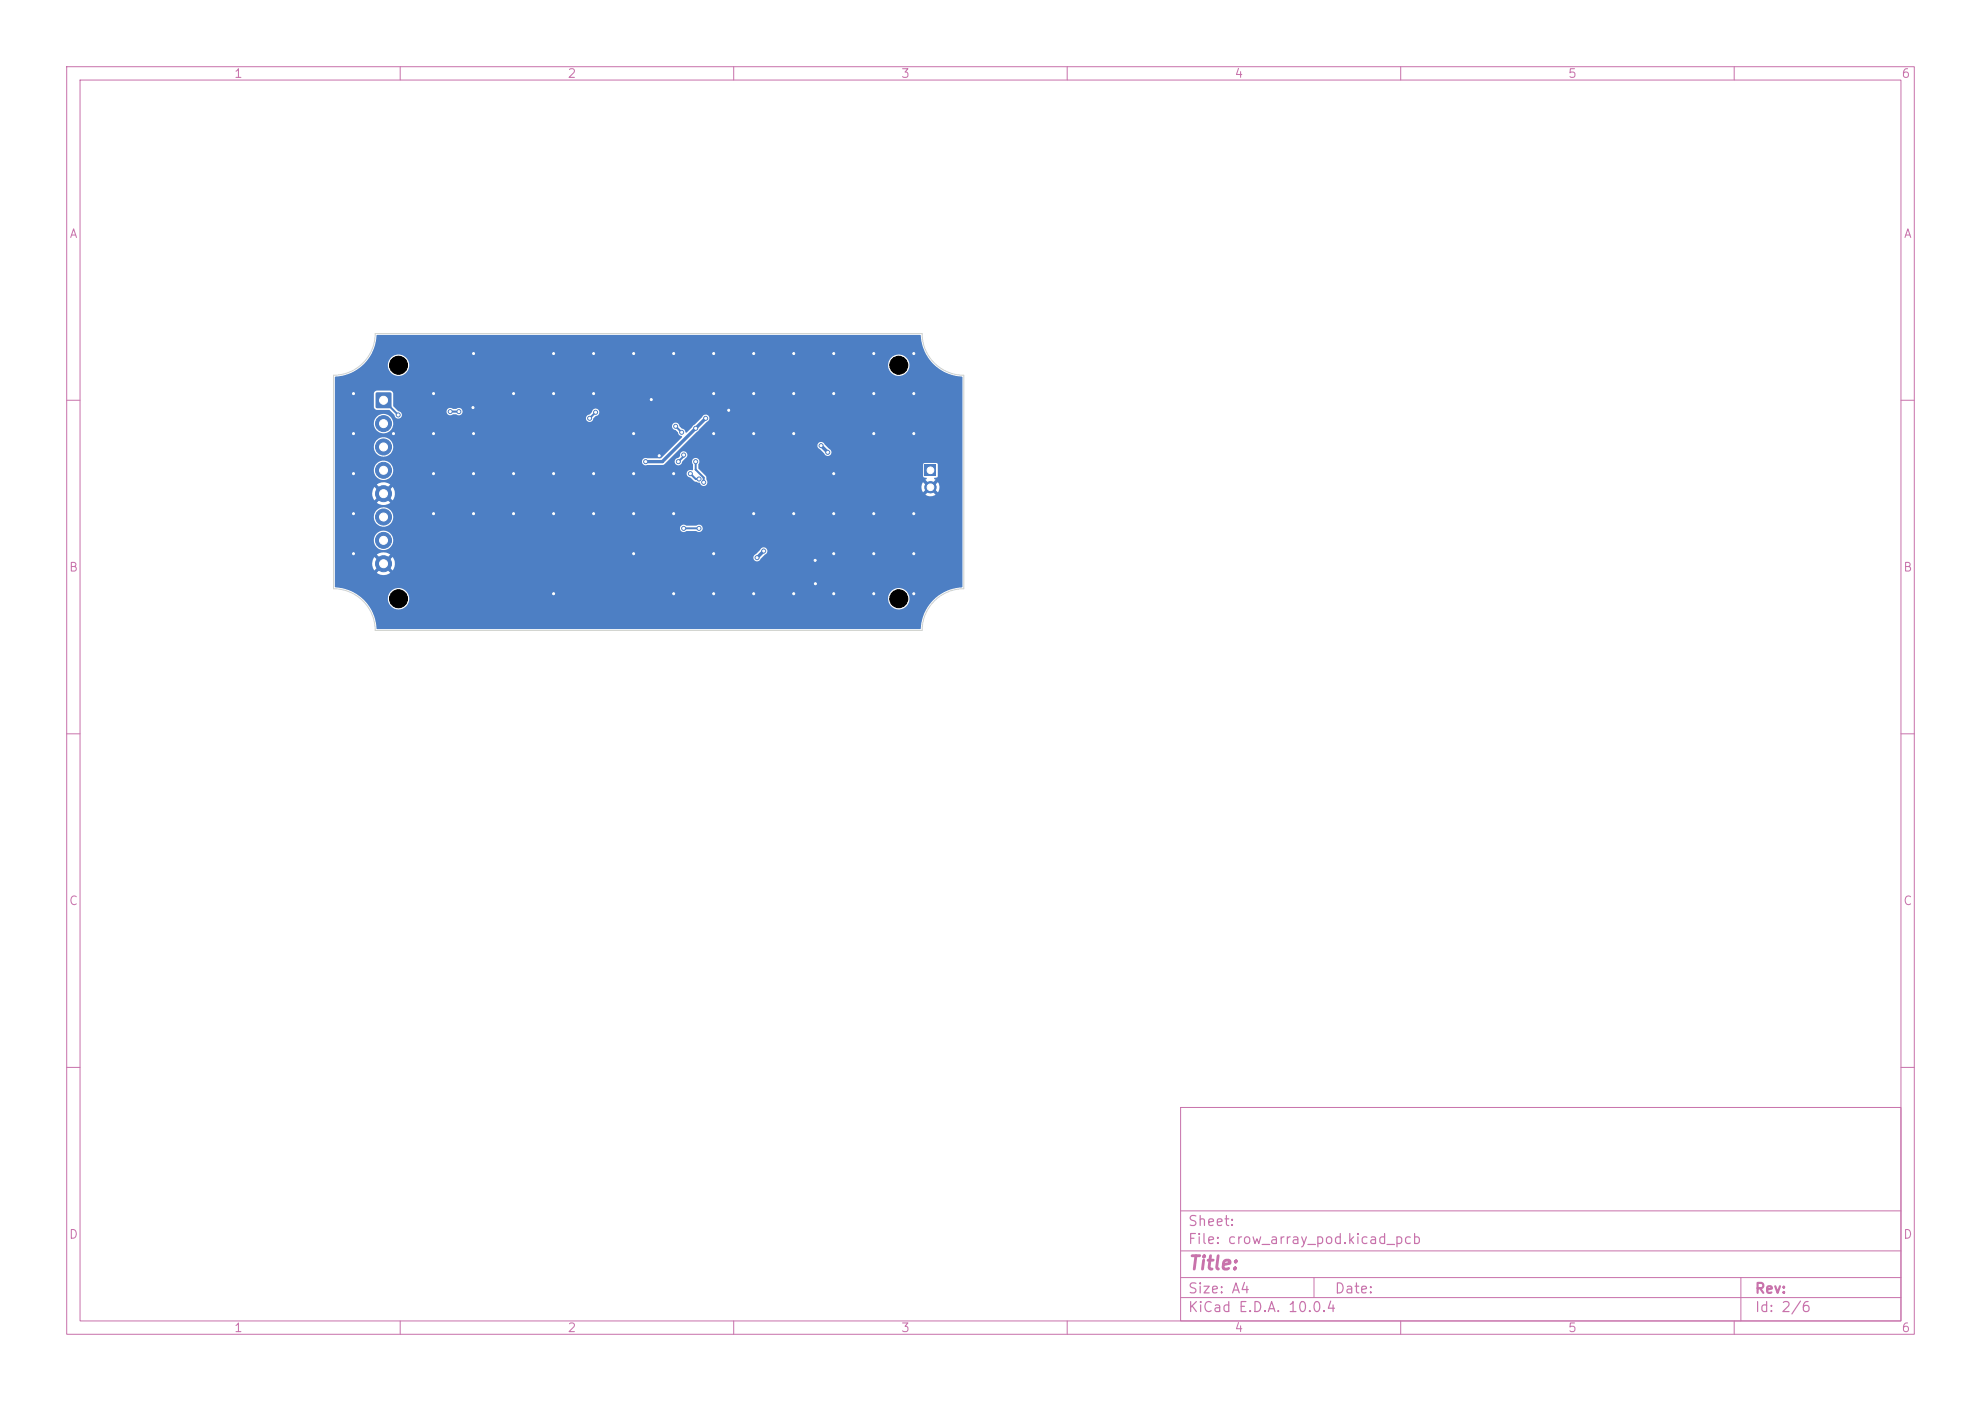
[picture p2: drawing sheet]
<svg xmlns="http://www.w3.org/2000/svg" width="297mm" height="210mm" viewBox="0 0 297 210" stroke-linecap="round" stroke-linejoin="round" font-family="sans-serif">
<defs><g id="words">
<text font-size="2" fill="#c872ab" x="178" y="190.8">Title:</text>
<g font-size="1.5" fill="#c872ab">
<text x="178" y="184.2">Sheet:</text>
<text x="178" y="186.9">File: crow_array_pod.kicad_pcb</text>
<text x="178" y="197.1">KiCad E.D.A. 10.0.4</text>
<text x="178" y="194.3">Size: A4</text>
<text x="200" y="194.3">Date:</text>
<text x="263" y="194.3">Rev:</text>
<text x="263" y="197.1">Id: 2/6</text>
</g>
<g font-size="1.3" fill="#c872ab">
<text x="35" y="12">1</text>
<text x="85" y="12">2</text>
<text x="135" y="12">3</text>
<text x="185" y="12">4</text>
<text x="235" y="12">5</text>
<text x="285" y="12">6</text>
<text x="10.3" y="36">A</text>
<text x="285.4" y="36">A</text>
<text x="10.3" y="86">B</text>
<text x="285.3" y="86">B</text>
<text x="10.3" y="136">C</text>
<text x="285.3" y="136">C</text>
<text x="10.3" y="186">D</text>
<text x="285.3" y="186">D</text>
<text x="35" y="200">1</text>
<text x="85" y="200">2</text>
<text x="135" y="200">3</text>
<text x="185" y="200">4</text>
<text x="235" y="200">5</text>
<text x="285" y="200">6</text>
</g>
</g></defs>
<g fill="none" stroke="#c872ab" stroke-width=".15">
<path d="M10 10h277v190h-277zM12 12h273v186h-273zM60 10v2M110 10v2M160 10v2M210 10v2M260 10v2M10 60h2M285 60h2M10 110h2M285 110h2M10 160h2"/>
<path d="M177 166h108v32h-108zM285 160h2M60 198v2M110 198v2M160 198v2M177 194.5h108M177 191.5h108M177 187.5h108M177 181.5h108M197 191.5v3M210 198v2M260 198v2"/>
<path d="M261 191.5v6.5"/>
</g>
<path d="M56.4 58.9h2.2v2.2h-2.2z" fill="#4d7fc4"/>
<g fill="#4d7fc4" stroke="#4d7fc4" stroke-width=".15">
<circle cx="57.5" cy="63.5" r="1.2"/>
<circle cx="57.5" cy="67" r="1.2"/>
<circle cx="57.5" cy="70.5" r="1.2"/>
<circle cx="57.5" cy="74" r="1.2"/>
<circle cx="57.5" cy="77.5" r="1.2"/>
<circle cx="57.5" cy="81" r="1.2"/>
<circle cx="57.5" cy="84.5" r="1.2"/>
</g>
<path d="M138.6 69.7h1.7v1.7h-1.7z" fill="#4d7fc4"/>
<g fill="#4d7fc4" stroke="#4d7fc4" stroke-width=".15">
<circle cx="139.5" cy="73" r=".85"/>
<circle cx="103.5" cy="71" r=".3"/>
<circle cx="104.8" cy="71.8" r=".3"/>
<circle cx="124.1" cy="67.8" r=".3"/>
<circle cx="114.5" cy="82.6" r=".3"/>
<circle cx="123.1" cy="66.8" r=".3"/>
<circle cx="113.5" cy="83.6" r=".3"/>
<circle cx="96.8" cy="69.2" r=".3"/>
<circle cx="104.3" cy="64.2" r=".3"/>
<circle cx="105.8" cy="62.7" r=".3"/>
<circle cx="71" cy="65" r=".3"/>
<circle cx="113" cy="53" r=".3"/>
<circle cx="131" cy="59" r=".3"/>
<circle cx="89" cy="59" r=".3"/>
<circle cx="107" cy="65" r=".3"/>
<circle cx="77" cy="59" r=".3"/>
<circle cx="137" cy="89" r=".3"/>
<circle cx="107" cy="83" r=".3"/>
<circle cx="77" cy="77" r=".3"/>
<circle cx="101" cy="77" r=".3"/>
<circle cx="53" cy="59" r=".3"/>
<circle cx="107" cy="53" r=".3"/>
<circle cx="131" cy="89" r=".3"/>
<circle cx="95" cy="53" r=".3"/>
<circle cx="53" cy="65" r=".3"/>
<circle cx="107" cy="59" r=".3"/>
<circle cx="131" cy="53" r=".3"/>
<circle cx="131" cy="83" r=".3"/>
<circle cx="137" cy="65" r=".3"/>
<circle cx="95" cy="83" r=".3"/>
<circle cx="125" cy="71" r=".3"/>
<circle cx="77" cy="71" r=".3"/>
<circle cx="119" cy="89" r=".3"/>
<circle cx="89" cy="71" r=".3"/>
<circle cx="65" cy="71" r=".3"/>
<circle cx="98.8" cy="68.3" r=".3"/>
<circle cx="109.2" cy="61.5" r=".3"/>
<circle cx="125" cy="83" r=".3"/>
<circle cx="137" cy="59" r=".3"/>
<circle cx="95" cy="65" r=".3"/>
<circle cx="83" cy="89" r=".3"/>
<circle cx="71" cy="71" r=".3"/>
<circle cx="83" cy="77" r=".3"/>
<circle cx="125" cy="59" r=".3"/>
<circle cx="119" cy="65" r=".3"/>
<circle cx="89" cy="53" r=".3"/>
<circle cx="70.9" cy="61.1" r=".3"/>
<circle cx="65" cy="59" r=".3"/>
<circle cx="131" cy="65" r=".3"/>
<circle cx="119" cy="53" r=".3"/>
<circle cx="125" cy="89" r=".3"/>
<circle cx="83" cy="71" r=".3"/>
<circle cx="107" cy="89" r=".3"/>
<circle cx="113" cy="77" r=".3"/>
<circle cx="101" cy="53" r=".3"/>
<circle cx="125" cy="77" r=".3"/>
<circle cx="125" cy="53" r=".3"/>
<circle cx="95" cy="77" r=".3"/>
<circle cx="113" cy="65" r=".3"/>
<circle cx="53" cy="83" r=".3"/>
<circle cx="122.2" cy="84" r=".3"/>
<circle cx="137" cy="83" r=".3"/>
<circle cx="89" cy="77" r=".3"/>
<circle cx="97.6" cy="59.9" r=".3"/>
<circle cx="131" cy="77" r=".3"/>
<circle cx="95" cy="71" r=".3"/>
<circle cx="113" cy="59" r=".3"/>
<circle cx="119" cy="59" r=".3"/>
<circle cx="113" cy="89" r=".3"/>
<circle cx="83" cy="53" r=".3"/>
<circle cx="122.2" cy="87.5" r=".3"/>
<circle cx="101" cy="89" r=".3"/>
<circle cx="53" cy="77" r=".3"/>
<circle cx="71" cy="77" r=".3"/>
<circle cx="83" cy="59" r=".3"/>
<circle cx="65" cy="65" r=".3"/>
<circle cx="71" cy="53" r=".3"/>
<circle cx="65" cy="77" r=".3"/>
<circle cx="137" cy="77" r=".3"/>
<circle cx="59" cy="65" r=".3"/>
<circle cx="119" cy="77" r=".3"/>
<circle cx="137" cy="53" r=".3"/>
<circle cx="53" cy="71" r=".3"/>
<circle cx="101" cy="71" r=".3"/>
<circle cx="102.5" cy="79.2" r=".3"/>
<circle cx="102.5" cy="68.2" r=".3"/>
<circle cx="102.2" cy="64.8" r=".3"/>
<circle cx="89.3" cy="61.8" r=".3"/>
<circle cx="101.7" cy="69.2" r=".3"/>
<circle cx="104.8" cy="79.2" r=".3"/>
<circle cx="88.4" cy="62.7" r=".3"/>
<circle cx="101.3" cy="63.9" r=".3"/>
<circle cx="105.5" cy="72.3" r=".3"/>
<circle cx="104.3" cy="69.2" r=".3"/>
<circle cx="67.5" cy="61.7" r=".3"/>
<circle cx="59.7" cy="62.2" r=".3"/>
<circle cx="68.8" cy="61.7" r=".3"/>
</g>
<path d="M57.5 60l2.2 2.2M67.5 61.7h1.3M89.3 61.8l-.9 .9M101.3 63.9l.9 .9M102.5 68.2v.2l-.8 .8M102.5 79.2h2.3M103.5 71l.8 .8h.5M104.3 69.2v1.2l1.2 1.2v.7" fill="none" stroke="#4d7fc4" stroke-width=".3"/>
<path d="M105.8 62.7l-6.5 6.5h-2.5M123.1 66.8l1 1M114.5 82.6l-1 1" fill="none" stroke="#4d7fc4" stroke-width=".5"/>
<path d="M56.5 50.2h81.5a6.7 6.7 0 0 0 6.3 6.3l-.1 31.5a6.6 6.6 0 0 0-6.2 6.3l-81.5-.1a6.5 6.5 0 0 0-2.3-4.6h3.9v.3a1.61 1.61 0 0 0 1.8 1.5 1.61 1.61 0 0 0 1.5-1.8h71.7v.3a1.61 1.61 0 0 0 2.5 1.2 1.61 1.61 0 0 0 0-2.7 1.61 1.61 0 0 0-2.5 1.2h-71.7l-.1-.2a1.61 1.61 0 0 0-1.7-1.3 1.61 1.61 0 0 0-1.5 1.5h-3.9l-.4-.3a7.4 7.4 0 0 0-3.6-1.3v-3.6h5.6l.1 .6 .2 .5 .8-.8 .4 .4-.8 .8a1.69 1.69 0 0 0 2 0l-.8-.8 .4-.4 .8 .8v-.1a1.7 1.7 0 0 0 0-1.9h54v.2a.56 .56 0 0 0 .6 .5 .56 .56 0 0 0 .5-.4l.7-.7a.56 .56 0 0 0 .2-.9 .56 .56 0 0 0-.9 .2l-.9 .9-.2 .2h-54l-.8 .8-.4-.4 .8-.8a1.69 1.69 0 0 0-2 0l.8 .8-.4 .4-.8-.8-.3 .9h-5.6v-3.5h5.8v.2a1.46 1.46 0 0 0 2.3 1.1 1.46 1.46 0 0 0 0-2.4 1.46 1.46 0 0 0-2.3 1.1h-5.8v-1.8h51.7v.2a.59 .59 0 0 0 1 .3h1.5a.56 .56 0 0 0 .8-.1 .56 .56 0 0 0 0-.7 .56 .56 0 0 0-.8 0h-1.6a.56 .56 0 0 0-.9 .3h-51.7v-1.7h5.8v.2a1.46 1.46 0 0 0 2.3 1.1 1.46 1.46 0 0 0 0-2.4 1.46 1.46 0 0 0-2.3 1.1h-5.8v-3.5h5.6l.1 .6 .2 .5 .8-.8 .4 .4-.8 .8a1.69 1.69 0 0 0 2 0l-.8-.8 .4-.4 .8 .8v-.1a1.69 1.69 0 0 0 0-1.9l-.8 .8-.4-.4 .5-.5h80v.5l.2 .4 .6-.6 .4 .3-.7 .7a1.33 1.33 0 0 0 1.6 0l-.7-.7 .4-.3 .7 .5a1.34 1.34 0 0 0-.1-1.4l-.6 .6-.4-.3 .7-.7-.2-.1v-.1l.3-.1 .2-.2-.1-1.9-1.9-.1-.2 .2v1.8l.2 .2 .3 .1-.2 .2 .7 .7-.4 .3-.6-.6-.2 .6h-80l.3-.3h-.1a1.7 1.7 0 0 0-1.9 0l.8 .8-.4 .4-.8-.8-.3 .9h-5.6v-3.5h5.8v.2a1.45 1.45 0 0 0 1.3 1.3 1.45 1.45 0 0 0 1.6-1h44v.2a.67 .67 0 0 0 .6 .5l.6 .5 .5 .2a.54 .54 0 0 1 .6 .4 .57 .57 0 0 0 .7-.1 .57 .57 0 0 0 0-.7l-.1-.5-1.1-1.2v-.6a.57 .57 0 0 0 0-.8 .57 .57 0 0 0-.8 0 .57 .57 0 0 0 0 .8v.8l-.2 .1a.56 .56 0 0 0-.8 .4h-44v-.1a1.45 1.45 0 0 0-.9-1.7h38.2v.2a.57 .57 0 0 0 .9 .4h2.3l.7-.6h1v.2a.57 .57 0 0 0 .7 .5 .57 .57 0 0 0 .5-.6l.5-.6a.57 .57 0 0 0-.2-1 .57 .57 0 0 0-.7 .8l-.2 .2a.55 .55 0 0 0-.6 .5h-1l2.4-2.4h20l.2 .4 .9 .9a.56 .56 0 0 0 .9 .2 .56 .56 0 0 0-.2-.9l-.7-.7a.56 .56 0 0 0-.6-.4 .56 .56 0 0 0-.5 .5h-20l3.5-3.5a.56 .56 0 0 0 .2-.9 .56 .56 0 0 0-.9 .2l-2.4 2.4-.4-.5-.3-.2-.3-.3a.57 .57 0 0 0-.7-.5 .57 .57 0 0 0-.5 .6 .57 .57 0 0 0 .6 .5l.3 .3a.66 .66 0 0 0 .7 .6l-.1 .2-3.1 3.1h-2.1a.56 .56 0 0 0-.8 .4h-38.4a1.46 1.46 0 0 0-1.8 1.3h-5.8v-3.5h5.8v.2a1.46 1.46 0 0 0 2.3 1.1 1.46 1.46 0 0 0 0-2.4 1.46 1.46 0 0 0-2.3 1.1h-5.8v-3.5h5.8v.2a1.45 1.45 0 0 0 2.3 1.1 1.45 1.45 0 0 0 0-2.4 1.45 1.45 0 0 0-2.3 1.1h-5.8v-4.4h5.8v2l.2 .3 .3 .2h1.9l.7 .7a.55 .55 0 0 0 1 .4h27.7v.2a.57 .57 0 0 0 .7 .4 .57 .57 0 0 0 .5-.5l.3-.3a.56 .56 0 0 0 .5-.7 .56 .56 0 0 0-.6-.5 .56 .56 0 0 0-.5 .6l-.3 .3a.55 .55 0 0 0-.6 .5h-27.7v-.1a.58 .58 0 0 0-.4-.9h7.2v.2a.59 .59 0 0 0 1 .3h.5a.56 .56 0 0 0 .8-.1 .56 .56 0 0 0 0-.7 .56 .56 0 0 0-.8 0h-.6a.56 .56 0 0 0-.9 .3h-7.2l-.7-.7-.1-2-.1-.2-.2-.1h-2.2l-.2 .1-.2 .3h-5.8v-2.4l.1-.2a6.4 6.4 0 0 0 4.2-1.8h3.6v.3a1.61 1.61 0 0 0 1.8 1.5 1.61 1.61 0 0 0 1.5-1.8h71.7v.3a1.61 1.61 0 0 0 2.5 1.2 1.61 1.61 0 0 0 0-2.7 1.61 1.61 0 0 0-2.5 1.2h-71.7l-.1-.2a1.61 1.61 0 0 0-1.7-1.3 1.61 1.61 0 0 0-1.5 1.5h-3.6h.1a6.6 6.6 0 0 0 1.9-4.4z" fill="#4d7fc4"/>
<path d="M138.2 50a6.2 6.2 0 0 0 6.3 6.3v32a6.2 6.2 0 0 0-6.3 6.2M138.2 50h-81.9a6.2 6.2 0 0 1-6.3 6.3v32a6.2 6.2 0 0 1 6.3 6.2h81.9" fill="none" stroke="#d0d2cd" stroke-width=".15"/>
<g fill="#fff" stroke="#fff" stroke-width=".15">
<circle cx="103.5" cy="71" r=".15"/>
<circle cx="104.8" cy="71.8" r=".15"/>
<circle cx="124.1" cy="67.8" r=".15"/>
<circle cx="114.5" cy="82.6" r=".15"/>
<circle cx="123.1" cy="66.8" r=".15"/>
<circle cx="113.5" cy="83.6" r=".15"/>
<circle cx="96.8" cy="69.2" r=".15"/>
<circle cx="104.3" cy="64.2" r=".15"/>
<circle cx="105.8" cy="62.7" r=".15"/>
<circle cx="71" cy="65" r=".15"/>
<circle cx="113" cy="53" r=".15"/>
<circle cx="131" cy="59" r=".15"/>
<circle cx="89" cy="59" r=".15"/>
<circle cx="107" cy="65" r=".15"/>
<circle cx="77" cy="59" r=".15"/>
<circle cx="137" cy="89" r=".15"/>
<circle cx="107" cy="83" r=".15"/>
<circle cx="77" cy="77" r=".15"/>
<circle cx="101" cy="77" r=".15"/>
<circle cx="53" cy="59" r=".15"/>
<circle cx="107" cy="53" r=".15"/>
<circle cx="131" cy="89" r=".15"/>
<circle cx="95" cy="53" r=".15"/>
<circle cx="53" cy="65" r=".15"/>
<circle cx="107" cy="59" r=".15"/>
<circle cx="131" cy="53" r=".15"/>
<circle cx="131" cy="83" r=".15"/>
<circle cx="137" cy="65" r=".15"/>
<circle cx="95" cy="83" r=".15"/>
<circle cx="125" cy="71" r=".15"/>
<circle cx="77" cy="71" r=".15"/>
<circle cx="119" cy="89" r=".15"/>
<circle cx="89" cy="71" r=".15"/>
<circle cx="65" cy="71" r=".15"/>
<circle cx="98.8" cy="68.3" r=".15"/>
<circle cx="109.3" cy="61.5" r=".15"/>
<circle cx="125" cy="83" r=".15"/>
<circle cx="137" cy="59" r=".15"/>
<circle cx="95" cy="65" r=".15"/>
<circle cx="83" cy="89" r=".15"/>
<circle cx="71" cy="71" r=".15"/>
<circle cx="83" cy="77" r=".15"/>
<circle cx="125" cy="59" r=".15"/>
<circle cx="119" cy="65" r=".15"/>
<circle cx="89" cy="53" r=".15"/>
<circle cx="70.9" cy="61.1" r=".15"/>
<circle cx="65" cy="59" r=".15"/>
<circle cx="131" cy="65" r=".15"/>
<circle cx="119" cy="53" r=".15"/>
<circle cx="125" cy="89" r=".15"/>
<circle cx="83" cy="71" r=".15"/>
<circle cx="107" cy="89" r=".15"/>
<circle cx="113" cy="77" r=".15"/>
<circle cx="101" cy="53" r=".15"/>
<circle cx="125" cy="77" r=".15"/>
<circle cx="125" cy="53" r=".15"/>
<circle cx="95" cy="77" r=".15"/>
<circle cx="113" cy="65" r=".15"/>
<circle cx="53" cy="83" r=".15"/>
<circle cx="122.2" cy="84" r=".15"/>
<circle cx="137" cy="83" r=".15"/>
<circle cx="89" cy="77" r=".15"/>
<circle cx="97.6" cy="59.9" r=".15"/>
<circle cx="131" cy="77" r=".15"/>
<circle cx="95" cy="71" r=".15"/>
<circle cx="113" cy="59" r=".15"/>
<circle cx="119" cy="59" r=".15"/>
<circle cx="113" cy="89" r=".15"/>
<circle cx="83" cy="53" r=".15"/>
<circle cx="122.3" cy="87.5" r=".15"/>
<circle cx="101" cy="89" r=".15"/>
<circle cx="53" cy="77" r=".15"/>
<circle cx="71" cy="77" r=".15"/>
<circle cx="83" cy="59" r=".15"/>
<circle cx="65" cy="65" r=".15"/>
<circle cx="71" cy="53" r=".15"/>
<circle cx="65" cy="77" r=".15"/>
<circle cx="137" cy="77" r=".15"/>
<circle cx="59" cy="65" r=".15"/>
<circle cx="119" cy="77" r=".15"/>
<circle cx="137" cy="53" r=".15"/>
<circle cx="53" cy="71" r=".15"/>
<circle cx="101" cy="71" r=".15"/>
<circle cx="102.5" cy="79.2" r=".15"/>
<circle cx="102.5" cy="68.2" r=".15"/>
<circle cx="102.2" cy="64.8" r=".15"/>
<circle cx="89.3" cy="61.8" r=".15"/>
<circle cx="101.7" cy="69.2" r=".15"/>
<circle cx="104.8" cy="79.2" r=".15"/>
<circle cx="88.4" cy="62.7" r=".15"/>
<circle cx="101.3" cy="63.9" r=".15"/>
<circle cx="105.5" cy="72.3" r=".15"/>
<circle cx="104.3" cy="69.2" r=".15"/>
<circle cx="67.5" cy="61.7" r=".15"/>
<circle cx="59.7" cy="62.2" r=".15"/>
<circle cx="68.8" cy="61.7" r=".15"/>
<circle cx="57.5" cy="60" r=".6"/>
<circle cx="57.5" cy="63.5" r=".6"/>
<circle cx="57.5" cy="67" r=".6"/>
<circle cx="57.5" cy="70.5" r=".6"/>
<circle cx="57.5" cy="74" r=".6"/>
<circle cx="57.5" cy="77.5" r=".6"/>
<circle cx="57.5" cy="81" r=".6"/>
<circle cx="57.5" cy="84.5" r=".6"/>
<circle cx="139.5" cy="70.5" r=".5"/>
<circle cx="139.5" cy="73" r=".5"/>
</g>
<g fill="#000" stroke="#000" stroke-width=".15">
<circle cx="59.7" cy="54.7" r="1.35"/>
<circle cx="134.8" cy="54.7" r="1.35"/>
<circle cx="59.7" cy="89.7" r="1.35"/>
<circle cx="134.8" cy="89.7" r="1.35"/>
</g>
<use href="#words"/>
</svg>
